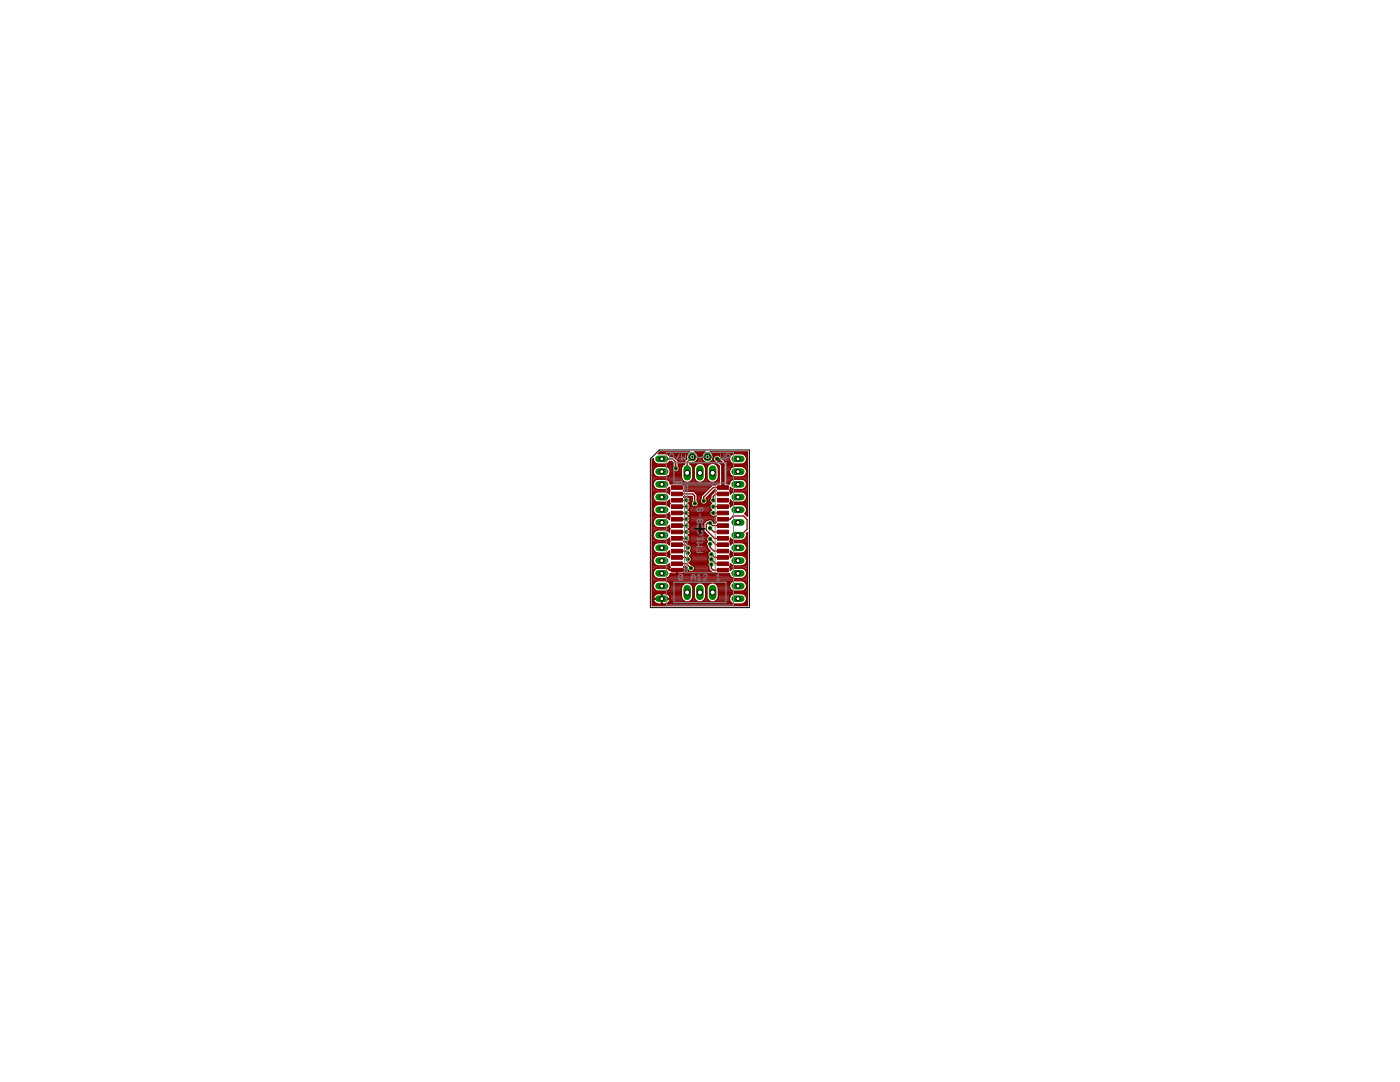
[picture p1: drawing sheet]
<svg xmlns="http://www.w3.org/2000/svg" width="279mm" height="216mm" viewBox="0 0 279 216" stroke-linecap="round" stroke-linejoin="round" font-family="sans-serif">
<g fill="#800000" stroke="#800000" stroke-width=".2">
<path d="M134 98.2h2.2v.7h-2.2z"/>
<path d="M134 112.1h2.2v.8h-2.2z"/>
<path d="M134 96.9h2.2v.7h-2.2z"/>
<path d="M134 99.5h2.2v.7h-2.2z"/>
<path d="M134 100.7h2.2v.8h-2.2z"/>
<path d="M134 113.4h2.2v.7h-2.2z"/>
<path d="M134 110.9h2.2v.7h-2.2z"/>
<path d="M134 109.6h2.2v.7h-2.2z"/>
<path d="M134 103.3h2.2v.7h-2.2z"/>
<path d="M134 107.1h2.2v.7h-2.2z"/>
<path d="M134 102h2.2v.7h-2.2z"/>
<path d="M134 104.5h2.2v.7h-2.2z"/>
<path d="M134 108.3h2.2v.8h-2.2z"/>
<path d="M134 105.8h2.2v.7h-2.2z"/>
<path d="M143.2 113.4h2.2v.7h-2.2z"/>
<path d="M143.2 112.1h2.2v.8h-2.2z"/>
<path d="M143.2 110.9h2.2v.7h-2.2z"/>
<path d="M143.2 109.6h2.2v.7h-2.2z"/>
<path d="M143.2 108.3h2.2v.8h-2.2z"/>
<path d="M143.2 107.1h2.2v.7h-2.2z"/>
<path d="M143.2 105.8h2.2v.7h-2.2z"/>
<path d="M143.2 104.5h2.2v.7h-2.2z"/>
<path d="M143.2 103.3h2.2v.7h-2.2z"/>
<path d="M143.2 102h2.2v.7h-2.2z"/>
<path d="M143.2 100.7h2.2v.8h-2.2z"/>
<path d="M143.2 99.5h2.2v.7h-2.2z"/>
<path d="M143.2 98.2h2.2v.7h-2.2z"/>
<path d="M143.2 96.9h2.2v.7h-2.2z"/>
</g>
<g fill="none" stroke="#800000" stroke-width=".25">
<path d="M130.2 92h.3M130.2 96.2h.3M130.2 97.8h3.4M130.2 98h3.4M130.2 95.1h5.8M130.2 99.8h.4M130.2 99.6h.3M130.2 99.4h.2M130.2 99.1h.2M130.2 98.9h.2M130.2 98.7h.3M130.2 98.5h.5"/>
<path d="M130.2 98.2h.8M130.2 97.6h.7M130.2 97.3h.5M130.2 97.1h.3M130.2 96.9h.2M130.2 96.7h.2M130.2 96.5h.2M130.2 96h.4M130.2 95.8h.6M130.2 95.6h5.9M130.2 95.4h5.8M130.2 94.9h.5"/>
<path d="M130.2 94.7h.3M130.2 94.5h.2M130.2 94.2h.2M130.2 94h.2M130.2 93.8h.2M130.2 93.6h.3M130.2 93.4h.5M130.2 93.1h.8M130.2 92.9h4.2M130.2 92.7h4.2M130.2 92.5h.7M130.2 92.2h.4"/>
<path d="M130.2 91.8h.2M130.3 91.6h.1M130.4 91.8v-.3l-.2 .2v29.2h19v-14.7l-.3 .3a1.01 1.01 0 0 1-.8 1.3h-1.7l-.6-.4v.5l-.2 .2 .2 .1v.5l.2-.3M130.4 96.4a1.04 1.04 0 0 0 .8 1.3h1.7l.7-.5v.6M130.4 91.8l.4 .7 .4 .1h1.7l.4-.1 .3-.4h.4l.4 .3-.2 1.2M130.4 96.4l.1-.3 .7-.5h1.7l.7 .5 .2 .3M130.5 94.7a1.07 1.07 0 0 1 .7-1.6h1.7a1.06 1.06 0 0 1 .7 1.6M130.5 94.7l.7 .4M131.4 90.5h5.9M131.7 90.3h5.8M132.1 91.6h2.1l.7 .6v1.3M133.1 93.1h1.1"/>
<path d="M133.2 98.2h.4M133.2 97.6h.4M133.3 92.5h1.1M133.3 90.7l-.4-.2h-1.5l.3-.3h5.9a1.09 1.09 0 0 0-.5 1.4l-.5 .4v.6l-.4 .4-.2 .4M133.3 90.7l.3 .4h.8l1 .9v1l.2 .6M133.3 90.7h3.8M133.3 95.8h2.9M133.4 94.9h2.6M133.5 93.4h.7M133.5 98.5h.1M133.5 97.3h.1M133.5 92.2h.7"/>
<path d="M133.5 90.9h3.5M133.6 96h2.8M133.6 98v.6l-.7-.5h-1.7a1.06 1.06 0 0 0-.8 1.1 1.06 1.06 0 0 0 .8 1M133.6 97.8l.1 .1-.1 .1M133.6 99.8v.5l.1 .2M133.6 99.8l-.7 .4M133.6 99.8h.1M133.6 94.7l-.7 .4M133.6 94.7h2.4M133.6 93.6h.6M133.7 96.2h3.2M133.7 94.5h2.3"/>
<path d="M133.7 93.8h.5M133.8 96.4v.2l2.5-.1 .3 .3v1M133.8 96.5h9.7M133.8 94.2h2.2M133.8 94h.6M134.2 93.6a.72 .72 0 0 0 .7 .6 .72 .72 0 0 0 .7-.6M134.5 91.1h2.5M134.7 91.4h2.3M135 91.6h2.1M135.1 99.8h1.9M135.1 98.6h3.2l.3 .3v1.5M135.2 91.8h1.6"/>
<path d="M135.3 94h.7M135.4 92h1.2M135.4 92.9h.8M135.4 92.7h1M135.4 92.5h1.2M135.4 92.2h1.2M135.5 93.8h.5M135.5 93.1h.6M135.6 93.6h.4M135.6 93.4h.4M136 93.4v2M136 95.4l.2 .4"/>
<path d="M136.2 95.8a1.17 1.17 0 0 0 1.9 0M136.5 96.7h6.4M136.5 99.1h.3M136.6 97.8h4.5M136.6 97.8l-.2 .1 .1 .1h4.4M136.6 97.6h4.7M136.6 97.3h4.9M136.6 97.1h5.2M136.6 96.9h5.4M137.2 99.1h.9M137.4 96.2h4.5M137.6 99.4h.5"/>
<path d="M137.6 92.5h1.8M137.7 99.6h.4M137.7 99.8h.4M137.9 96h1.1M137.9 92.7h1.1M138.1 92.9h.6M138.1 95.8h.6M138.2 91.2l-1.1 1v2.2M138.2 93.1h.4M138.2 95.6h.4M138.3 95.4l-.2 .4M138.3 93.4v2"/>
<path d="M138.3 95.1h.2M138.3 95.4h.2M138.3 94.9h.2M138.3 94.7h.2M138.3 94.5h.2M138.3 94.2h.2M138.3 94h.2M138.3 93.8h.2M138.3 93.6h.2M138.3 93.4h.2M138.5 98l.6 .7v1.2a.72 .72 0 0 1 .1 1 .72 .72 0 0 1-1 .1 .72 .72 0 0 1-.1-1l-.1-.9h-1.4l-.2 .1 .1 .1a.72 .72 0 0 1 1 0 .72 .72 0 0 1 .1 .9M138.5 93.4v2"/>
<path d="M138.5 93.4a1.17 1.17 0 0 1 1.2-1 1.17 1.17 0 0 1 1.1 1M138.5 95.4l.2 .4 .7 .5M138.6 92.2h2.2M138.7 98.2h2M138.8 90.3h1.7M138.9 98.5h1.5M138.9 92h1.5M139 90.5h1.3M139.1 98.7h1.1M139.1 99.8h.6M139.1 99.6h.7M139.1 99.4h.8"/>
<path d="M139.1 99.1h.8M139.1 98.9h.9M139.1 91.8h1.1M139.2 90.7h1M139.2 91.6h.9M139.3 90.9h.8M139.3 91.4h.8M139.3 91.1h.8M139.9 92.5h2.1M140.2 98.7h.1M140.4 92.7h1.1M140.4 96h1.1"/>
<path d="M140.6 95.8h.7M140.6 92.9h.7M140.7 95.6h.5M140.7 93.1h.5M140.8 95.1h.3M140.8 93.4v2M140.8 95.4l-.1 .4-.8 .5M140.8 95.4h.3M140.8 94.9h.3M140.8 94.7h.3M140.8 94.5h.3M140.8 94.2h.3"/>
<path d="M140.8 94h.3M140.8 93.8h.3M140.8 93.6h.3M140.8 93.4h.3M141 99.4h.8M141.1 99.6h.6M141.1 93.4v2M141.1 93.4a1.17 1.17 0 0 1 1.1-1 1.17 1.17 0 0 1 1.2 1M141.1 95.4l.1 .4M141.1 99.8a.72 .72 0 0 1-.9 .8 .72 .72 0 0 1-.3-1.2v-.4l2.2-2.2h.7l.2-.3h.5v-3.5l-1-1-.2-1-.1-.4-.5-.4h7.5v12.8l-.6-.5a.98 .98 0 0 0 .2-1.4M141.1 99.8h.5M141.2 99.1h.6"/>
<path d="M141.4 98.9h.4M141.6 92.2h1.2M141.6 98.7h.4M141.8 97.1h.1M141.9 98.5h.3M141.9 90.3h7.3M142 92h.5M142.1 98.2h.3M142.1 90.5h7.1M142.2 91.8h.2M142.2 90.7h3.8M142.3 91.6h.1"/>
<path d="M142.3 98h.5l.1-.1-.3-.1-1.7 1.6 .2 .4M142.3 90.9h.4M142.3 91.4h.1M142.3 91.1h.2M142.5 92.5h.5M142.5 91.1a.73 .73 0 0 1 1.1-.2l1.4 1.7v3.9l.6 .1v-.2M142.5 91.1a1.28 1.28 0 0 1-.9 1.2 1.28 1.28 0 0 1-1.4-.5 1.15 1.15 0 0 1 .5-1.6h-2a1.14 1.14 0 0 1 .5 1.4 1.14 1.14 0 0 1-1.4 .7l-.2 .3 .5 .4 .2 .4M142.5 96.2h1M142.6 98l-.8 .8v.5a.69 .69 0 0 0-.1 .9M142.9 92.7h.3M142.9 96h.6M143.1 92.9h.3"/>
<path d="M143.2 95.8h.3M143.3 95.6h.2M143.3 93.1h.2M143.3 93.4h.2M143.4 95.4a1.18 1.18 0 0 1-1 .9 1.18 1.18 0 0 1-1.2-.5M143.4 95.1h.1M143.4 93.4v2M143.4 95.4h.1M143.4 94.9h.1M143.4 94.7h.1M143.4 94.5h.1M143.4 94.2h.1"/>
<path d="M143.4 94h.1M143.4 93.8h.1M143.4 93.6h.1M143.5 90.9h2.3M144 91.4h1.6M144.2 91.6h1.4M144.3 97.3h-2l-1.9 1.9v.7M144.3 98.6h-1.4l-.6 .5v.7M144.4 91.8h1.2M144.6 92h1.1M144.8 92.2h1M145 92.5h1.1"/>
<path d="M145 96.2h.7M145 95.1h4.2M145 96.5h.6M145 96h.8M145 95.8h1M145 95.6h4.2M145 95.4h4.2M145 94.9h1M145 94.7h.7M145 94.5h.6M145 94.2h.6M145 94h.6"/>
<path d="M145 93.8h.6M145 93.6h.7M145 93.4h.9M145 93.1h1.3M145 92.9h4.2M145 92.7h4.2M145.6 91.4v.4M145.6 91.8l.4 .7 .4 .1h1.7l.4-.1 .5-.7M145.6 96.4l.4-.6 .4-.2h1.7l.4 .2 .5 .6M145.7 91.1l-1.9 .1M145.7 97.8h3.5M145.7 98h3.5"/>
<path d="M145.8 94.7a1.05 1.05 0 0 1 .6-1.6h1.7a1.06 1.06 0 0 1 .7 1.6M145.8 98v.6l.6-.5h1.7a1.05 1.05 0 0 1 .9 1.1 1.05 1.05 0 0 1-.9 1M145.8 99.8v.5l-.2 .2M145.8 97.8l-.2 .1 .2 .1M145.8 99.8l.6 .4M145.8 94.7l.6 .4M145.8 99.8h.1M145.8 98.5h.1M145.8 98.2h.4M145.8 97.6h.4M145.8 97.3h.1M146 90.7l.4-.2h1.7l.4 .2"/>
<path d="M146 90.7l-.4 .7M148.3 93.1h.9M148.4 98.2h.8M148.4 97.6h.8M148.5 92.5h.7M148.5 90.7l.5 .7M148.5 90.7h.7M148.6 95.8h.6M148.6 94.9h.6M148.7 93.4h.5M148.7 98.5h.5M148.7 97.3h.5"/>
<path d="M148.7 92.2h.5M148.8 90.9h.4M148.8 96h.4M148.8 99.8h.4M148.8 94.7l-.7 .4M148.8 94.7h.4M148.8 93.6h.4M148.9 98.7h.3M148.9 97.1h.3M148.9 92h.3M148.9 91.1h.3M148.9 96.2h.3"/>
<path d="M148.9 99.6h.3M148.9 94.5h.3M148.9 98.9h.3M148.9 96.9h.3M148.9 93.8h.3M149 91.8h.2M149 91.4h.2M149 91.4v.4M149 96.4a1.07 1.07 0 0 1-.9 1.3h-1.7l-.6-.5v.6M149 99.4h.2M149 99.1h.2M149 96.7h.2"/>
<path d="M149 96.5h.2M149 94.2h.2M149 94h.2M149 91.6h.2M130.2 100.7h3.4M130.2 100.2h3.4M130.2 119.5h5.9M130.2 118.4h5.8M130.2 118h5.8M130.2 112.7h.5M130.2 101.1h.3M130.2 105.3h3.4"/>
<path d="M130.2 105.8h.9M130.2 120h.3M130.2 119.8h.2M130.2 119.3h.2M130.2 119.1h.3M130.2 118.9h.4M130.2 118.7h.6M130.2 118.2h5.8M130.2 117.8h.6M130.2 117.5h.4M130.2 117.3h.3M130.2 117.1h.2"/>
<path d="M130.2 116.9h.2M130.2 116.6h.2M130.2 116.4h.3M130.2 116.2h.5M130.2 116h.8M130.2 115.8h19M130.2 115.5h19M130.2 115.3h.7M130.2 115.1h.4M130.2 114.9h.3M130.2 114.7h.2M130.2 114.4h.2"/>
<path d="M130.2 114.2h.2M130.2 114h.3M130.2 113.8h.4M130.2 113.6h.6M130.2 113.3h3.4M130.2 113.1h3.5M130.2 112.9h.9M130.2 112.4h.3M130.2 112.2h.2M130.2 112h.2M130.2 111.8h.2M130.2 111.5h.2"/>
<path d="M130.2 111.3h.3M130.2 111.1h.5M130.2 110.9h.9M130.2 110.7h3.5M130.2 110.4h3.4M130.2 110.2h.7M130.2 110h.4M130.2 109.8h.3M130.2 109.6h.2M130.2 109.3h.2M130.2 109.1h.2M130.2 108.9h.3"/>
<path d="M130.2 108.7h.4M130.2 108.4h.6M130.2 108.2h3.4M130.2 108h3.5M130.2 107.8h.9M130.2 107.5h.5M130.2 107.3h.3M130.2 107.1h.2M130.2 106.9h.2M130.2 106.7h.2M130.2 106.4h.2M130.2 106.2h.3"/>
<path d="M130.2 106h.5M130.2 105.6h3.5M130.2 105.1h.6M130.2 104.9h.4M130.2 104.7h.3M130.2 104.5h.2M130.2 104.2h.2M130.2 104h.2M130.2 103.8h.3M130.2 103.6h.4M130.2 103.3h.7M130.2 103.1h3.4"/>
<path d="M130.2 102.9h3.4M130.2 102.7h.8M130.2 102.4h.5M130.2 102.2h.3M130.2 102h.2M130.2 101.8h.2M130.2 101.6h.2M130.2 101.3h.3M130.2 100.9h.6M130.2 100.5h3.5M130.2 100h.6M130.4 114.2a1.04 1.04 0 0 0 .8 1.2h1.7a.97 .97 0 0 0 .9-1"/>
<path d="M130.4 109.1a1.04 1.04 0 0 0 .8 1.3h1.7l.7-.5v.6M130.4 119.4h3.4M130.4 119.4h.1M130.4 104.5l.4 .6M130.4 119.6v.1M130.4 119.7l.1 .3M130.5 119.1l-.1 .3M130.5 101.1a1.08 1.08 0 0 0 .7 1.7h1.7l.7-.5v.5l.1 .2-.1 .1v.6l-.7-.5h-1.7a1.06 1.06 0 0 0-.8 1.3M130.5 112.5l.7 .4h1.7l.7-.4v.5l.1 .1M130.8 108.4l.4-.1h1.7l.4 .1M130.8 105.1l.4 .2M130.8 108.4l-.4 .7"/>
<path d="M131.2 118a1.07 1.07 0 0 1-.8-1.1 1.07 1.07 0 0 1 .8-1h1.7a1.07 1.07 0 0 1 .9 1 1.07 1.07 0 0 1-.9 1.1M131.2 100.7l-.7 .4M131.3 118.4l-.4 .2-.4 .5M132 118.4v2.1l-1-.1M132 120h.1M132 119.8h.1M132 119.3h.1M132 119.1h.1M132 118.9h.1M132 118.7h.1M132.1 118.4v2.1l1.2-.1 .3-.4 .2-.4M132.8 118.4a1.05 1.05 0 0 1 1 1"/>
<path d="M132.9 105.3l.7-.5v.6l.1 .1-.1 .1v.6l-.7-.5h-1.7a1.06 1.06 0 0 0-.8 1.1 1.06 1.06 0 0 0 .8 1h1.7l.7-.4v.5l.1 .2-.1 .1v.5l-.3-.3M132.9 100.7l.7 .4M133 112.9h.6M133 105.8h.6M133.1 107.8h.5M133.1 110.9h.5M133.1 102.7h.5M133.2 116h13M133.2 115.3h12.9M133.2 103.3h.4M133.3 110.2h.3M133.3 108.4h.3"/>
<path d="M133.3 113.6h.3M133.3 105.1h.3M133.4 118.7h2.6M133.4 117.8h2.6M133.4 100h.2M133.4 100.9h.2M133.4 112.7h.2M133.4 106h.2M133.4 107.5h.2M133.5 111.1h.1M133.5 116.2h12.4M133.5 102.4h.1"/>
<path d="M133.5 115.1h12.4M133.5 103.6h.1M133.5 110h.1M133.5 108.7h.1M133.6 104.9h.1M133.6 118.9h2.4M133.6 113.8h1.4M133.6 110.5l.1 .1-.1 .1v.6l-.7-.5h-1.7a1.06 1.06 0 0 0-.7 1.7M133.6 117.5h2.4M133.6 101.1h.1M133.6 113.8h3l-.2 .6M133.6 113.8l-.7-.4h-1.7l-.7 .4-.1 .4"/>
<path d="M133.6 120h3M133.6 116.4h3M133.7 114.9h12M133.7 113.2l-.1 .5h1.4v.8l-1.2-.1M133.7 119.1h2.3M133.7 117.3h2.3M133.7 113.1v.1M133.7 100.5l-.1 .1v.5M133.7 119.8h2.6M133.8 119.3h2.3M133.8 116.6h2.5M133.8 114.7h11.8"/>
<path d="M133.8 119.4h.1M133.8 117.1h2.3M133.8 116.9h2.3M133.8 114.4h.1M135 114.4h.1M135 114.2h.1M135 114h.1M135.1 108.7h1.5l.7 .6M135.1 111.2h1.8l.4 .4M135.1 107.4h1.9M135.1 106.2h1.9M135.1 104.9h1.9"/>
<path d="M135.1 103.6h1.9M135.1 102.4h1.9M135.1 101.1h1.9M135.1 110h1.8l.4 .3M135.1 112.5h1.9l.9 .9M135.1 113.8h2.2M136.2 116.8a1.16 1.16 0 0 1 1.2-.5 1.16 1.16 0 0 1 .9 .9v2a1.17 1.17 0 0 1-1.2 .9 1.17 1.17 0 0 1-1.1-.9v-2zM136.4 114.4h6.6M136.5 113.1h.4M136.5 108h.1M136.5 114.2h5.6M136.5 113.3h.6"/>
<path d="M136.6 114h.9M136.6 113.6h.6M136.9 108.2h4.2M137.1 108.4h3.9M137.2 113.5l-.4-.5h-.2l-.2 .1 .2 .6h-1.5v.8l1.3-.1M137.2 113.5l.3 .5M137.4 100.5l.2 .2M137.4 100.5h.6M137.4 104.2h3.2M137.4 104.2l.2 .3M137.4 108h3.8M137.4 105.6h3"/>
<path d="M137.5 101.8h4.4M137.5 102.9h4.4M137.5 114l.3 .1 .5-.1M137.5 106.9h3.9M137.5 106.7h3.6M137.5 112.3l.4 .4h3.3M137.5 112.3h.1M137.5 103.1h5.3M137.5 108.7h3.5M137.5 101.6h4.3M137.6 105.3h2.8M137.6 104.5h2.8"/>
<path d="M137.6 100.2h.4M137.6 100.7a.72 .72 0 0 1-.2 1l.3 .5M137.6 100.7h.4M137.6 104.5a.71 .71 0 0 1-.2 1l.2 .2M137.6 105.7l.1 .3M137.6 104l-.2 .2M137.6 100.2l-.2 .3M137.6 105.8h2.8M137.6 104h3.3M137.6 107.8h3.4M137.6 107.1h3.5M137.6 102.7h4.1"/>
<path d="M137.6 102h4.1M137.7 112.2l-.2 .1M137.7 120h1.4M137.7 112.4h3.6M137.7 112.2h3.7M137.7 106.4h3.2M137.7 103.3h5.1M137.7 101.3h4M137.7 116.4h1.4M137.7 105.1h2.7M137.7 104.7h2.7M137.7 103.8h3.6"/>
<path d="M137.7 100.9h.4M137.7 100h.4M137.7 107.6a.7 .7 0 0 1-1.2 .3l-.1 .2 .2 .1h.2l.5 .4a.69 .69 0 0 1 .7 .5 .69 .69 0 0 1-.2 .7l.2 .4M137.7 102.2a.64 .64 0 0 1-.3 .8 .7 .7 0 0 1 .2 1M137.7 106l-.1 .6-.2 .2a.69 .69 0 0 1 .3 .8M137.7 101.1h.7M137.7 110.9h3.6M137.7 107.5h3.3M137.7 107.3h3.3M137.7 106.2h3M137.7 106h2.8M137.7 104.9h2.7"/>
<path d="M137.7 103.6h5.1M137.7 102.4h3.9M137.7 102.2h3.9M137.8 111.1h3.7M137.8 109.8h3.8M137.8 108.9h3.3M137.9 112l-.2 .2M137.9 112h3.5M137.9 110.7h3.3M137.9 110h3.7M137.9 111.3h3.4M137.9 109.6h3.5"/>
<path d="M137.9 109.1h3.3M138 119.8h.9M138 116.6h.9M138 111.8h3.3M138 110.2a.69 .69 0 0 1-.4 .8 .7 .7 0 0 1 .3 1M138 111.5h3.2M138 110.4h3.3M138 110.2h3.4M138 109.3h3.2M138 112.7a.74 .74 0 0 1 .6 .8M138.1 119.5h.6M138.1 116.9h.6"/>
<path d="M138.2 119.3h.4M138.2 117.1h.4M138.3 118.4h.2M138.3 118h.2M138.3 119.1h.2M138.3 118.9h.2M138.3 118.7h.2M138.3 118.2h.2M138.3 117.8h.2M138.3 117.5h.2M138.3 117.3h.2M138.3 114h3.6"/>
<path d="M138.4 112.9h2.9M138.5 113.8h3.1M138.6 113.1h2.8M138.6 113.6h2.9M138.6 113.5l-.3 .5M138.6 113.3h2.9M138.6 100.4l.1 .1M138.7 116.8a1.17 1.17 0 0 1 1.2-.5 1.17 1.17 0 0 1 .9 .9v2a1.17 1.17 0 0 1-1.1 .9 1.17 1.17 0 0 1-1.2-.9v-2zM138.9 101.1h2.7M139.2 100.9h2.4M139.2 100h.5M139.3 100.7h2.4"/>
<path d="M139.3 100.2h.5M139.4 100.5h.6M140.2 120h1.5M140.2 116.4h1.5M140.5 119.8h.9M140.5 116.6h.9M140.7 119.5h.5M140.7 116.9h.5M140.8 119.3h.3M140.8 117.1h.3M140.8 118.4h.3M140.8 118h.3"/>
<path d="M140.8 119.1h.3M140.8 118.9h.3M140.8 118.7h.3M140.8 118.2h.3M140.8 117.8h.3M140.8 117.5h.3M140.8 117.3h.3M140.9 100.5h1.1M141 108.4l.2 1 .5 .5-.1 .1M141.1 100.2h.7M141.1 100h.5M141.2 110.4l.3 .7"/>
<path d="M141.2 112.5l.3 .6M141.2 111.8l.2 .2M141.2 116.8a1.18 1.18 0 0 1 1.2-.5 1.18 1.18 0 0 1 1 .9v2a1.17 1.17 0 0 1-1.2 .9 1.17 1.17 0 0 1-1.1-.9v-2zM141.3 103.8l.3-.1 .5 .1M141.3 103.8l-.3 .1-.6 .5v1.6l1 .9a.7 .7 0 0 0-.2 1.2l-.2 .3M141.4 110.2l-.2 .2M141.4 112l.1 .1-.3 .4M141.5 111.1l-.3 .7M141.5 113.1v.5l.6 .7h.7l.2 .2 2.6-.1a1.03 1.03 0 0 0 .8 1h1.7a1.07 1.07 0 0 0 .9-1.2M141.6 110l-.2 .2M141.6 102.2a.72 .72 0 0 0 .4 .8 .72 .72 0 0 0 .8-.1M141.7 107.5l1.2 1.2h1.4"/>
<path d="M141.7 108.6v.6l.8 .8h1.8M141.7 105.4l.8 .8h1.8M141.7 100.7a.72 .72 0 0 0 .3 1l-.4 .5M141.7 100.2l.3 .3M142 111.6l.9 .9h1.4M142 112.6v.8l.3 .4h2M142 110.6l.6 .6h1.7M142 100.5l-.3 .2M142.1 103.8l.3 .4M142.1 103.8h.7M142.3 104h.5M142.3 102.4h2"/>
<path d="M142.3 101.1h2M142.4 104.2v.2l.5-.2M142.4 104.2h.5M142.7 120h3M142.7 116.4h3M142.8 102.9h.1M142.8 102.9l.1 .1-.1 .1v1l.1 .1M143 119.8h2.6M143 116.6h2.6M143.2 119.5h2.4M143.2 116.9h2.4M143.3 119.3h2.3"/>
<path d="M143.3 117.1h2.3M143.4 118.4h5.8M143.4 118h5.8M143.4 119.1h2.2M143.4 118.9h2.4M143.4 118.7h2.6M143.4 118.2h5.8M143.4 117.8h2.6M143.4 117.5h2.4M143.4 117.3h2.2M144.3 103.6h1.3l.7-.6h2.1l.7 .7v1.9l-1.2 1.2h-.6M144.3 104.9h-2.1l-.5-.5h-.5l-.3 .2v1.2l1.7 1.6h1.7"/>
<path d="M144.3 103.6h.1M145.6 119.3a1.11 1.11 0 0 0 .8 1.2h1.7a1.1 1.1 0 0 0 .9-1.2M145.6 100.5l.2 .1v.5M145.6 100.5h3.6M145.6 113.1h3.6M145.7 108h3.5M145.7 110.7h3.5M145.8 110.5l-.2 .1 .2 .1v.6l.6-.5h1.7a1.06 1.06 0 0 1 .7 1.7M145.8 100.7h3.4M145.8 100.2h3.4M145.8 118.9l-.2 .4M145.8 112.7h.1"/>
<path d="M145.8 113.8h.1M145.8 113.6h.2M145.8 113.3h3.4M145.8 112.9h.6M145.8 111.1h.1M145.8 110.9h.5M145.8 110.4h3.4M145.8 110.2h.3M145.8 110h.1M145.8 108.7h.1M145.8 108.4h.2M145.8 108.2h3.4"/>
<path d="M145.8 107.8h.5M145.8 107.5h.1M145.8 101.1h.1M145.8 100.9h.2M145.8 100h.2M146 108.4l.4-.1h1.7l.4 .1M146.4 118a1.07 1.07 0 0 1-.8-1.1 1.07 1.07 0 0 1 .8-1h1.7a1.07 1.07 0 0 1 .9 1 1.07 1.07 0 0 1-.9 1.1M146.4 100.7l-.6 .4M146.4 118.4l-.6 .5M148.1 100.7l.7 .4M148.1 118.4l.7 .5M148.2 112.9h1"/>
<path d="M148.3 107.8h.9M148.3 110.9h.9M148.4 116h.8M148.4 115.3h.8M148.5 110.2h.7M148.5 108.4l.5 .7M148.5 108.4h.7M148.6 113.6h.6M148.6 118.7h.6M148.6 117.8h.6M148.6 100.9h.6M148.6 100h.6"/>
<path d="M148.6 112.7h.6M148.7 111.1h.5M148.7 107.5h.5M148.7 102.4h.5M148.7 116.2h.5M148.7 115.1h.5M148.7 110h.5M148.8 108.7h.4M148.8 113.8h.4M148.8 117.5h.4M148.8 112.5l-.7 .4h-1.7l-.6-.4v.5l-.2 .1 .2 .2v.5l.6-.4h1.7l.4 .1 .5 .7M148.8 118.9l.2 .4"/>
<path d="M148.8 101.1h.4M148.8 118.9h.4M148.8 112.4h.4M148.8 102.7h.4M148.8 111.3h.4M148.8 107.3h.4M148.8 102.2h.4M148.9 120h.3M148.9 116.4h.3M148.9 114.9h.3M148.9 109.8h.3M148.9 108.9h.3"/>
<path d="M148.9 119.1h.3M148.9 117.3h.3M148.9 114h.3M148.9 101.3h.3M148.9 112.2h.3M148.9 111.5h.3M148.9 107.1h.3M148.9 119.8h.3M148.9 116.6h.3M148.9 102h.3M149 114.7h.2M149 109.6h.2"/>
<path d="M149 109.1h.2M149 106.4h.2M149 109.1a1.07 1.07 0 0 1-.9 1.3h-1.7l-.6-.5v.6M149 119.5h.2M149 119.3h.2M149 117.1h.2M149 116.9h.2M149 114.4h.2M149 114.2h.2M149 112h.2M149 111.8h.2M149 109.3h.2"/>
<path d="M149 106.9h.2M149 106.7h.2M149 101.8h.2M149 101.6h.2M149.1 102.9h.1M130.2 120.6h19M130.2 120.4h.8M130.2 120.2h.5M130.5 120l.5 .4M132 120.4h.1M132 120.2h.1M133.2 120.4h13"/>
<path d="M133.5 120.2h12.4M148.4 120.4h.8M148.7 120.2h.5"/>
</g>
<path d="M143.1 91.6l1.2 1.1v4.6" fill="none" stroke="#800000" stroke-width=".72"/>
<path d="M131.4 91.6h1.3" fill="none" stroke="#008000" stroke-width="1.3"/>
<circle cx="132.1" cy="91.6" r=".4" fill="#fff" stroke="#000" stroke-width=".2"/>
<path d="M131.4 94.1h1.3" fill="none" stroke="#008000" stroke-width="1.3"/>
<circle cx="132.1" cy="94.1" r=".4" fill="#fff" stroke="#000" stroke-width=".2"/>
<path d="M131.4 106.8h1.3" fill="none" stroke="#008000" stroke-width="1.3"/>
<circle cx="132.1" cy="106.8" r=".4" fill="#fff" stroke="#000" stroke-width=".2"/>
<path d="M131.4 109.3h1.3" fill="none" stroke="#008000" stroke-width="1.3"/>
<circle cx="132.1" cy="109.3" r=".4" fill="#fff" stroke="#000" stroke-width=".2"/>
<path d="M131.4 96.6h1.3" fill="none" stroke="#008000" stroke-width="1.3"/>
<circle cx="132.1" cy="96.6" r=".4" fill="#fff" stroke="#000" stroke-width=".2"/>
<path d="M131.4 99.2h1.3" fill="none" stroke="#008000" stroke-width="1.3"/>
<circle cx="132.1" cy="99.2" r=".4" fill="#fff" stroke="#000" stroke-width=".2"/>
<path d="M131.4 104.2h1.3" fill="none" stroke="#008000" stroke-width="1.3"/>
<circle cx="132.1" cy="104.2" r=".4" fill="#fff" stroke="#000" stroke-width=".2"/>
<path d="M131.4 101.7h1.3" fill="none" stroke="#008000" stroke-width="1.3"/>
<circle cx="132.1" cy="101.7" r=".4" fill="#fff" stroke="#000" stroke-width=".2"/>
<path d="M131.4 111.9h1.3" fill="none" stroke="#008000" stroke-width="1.3"/>
<circle cx="132.1" cy="111.9" r=".4" fill="#fff" stroke="#000" stroke-width=".2"/>
<path d="M131.4 114.4h1.3" fill="none" stroke="#008000" stroke-width="1.3"/>
<circle cx="132.1" cy="114.4" r=".4" fill="#fff" stroke="#000" stroke-width=".2"/>
<path d="M131.4 116.9h1.3" fill="none" stroke="#008000" stroke-width="1.3"/>
<circle cx="132.1" cy="116.9" r=".4" fill="#fff" stroke="#000" stroke-width=".2"/>
<path d="M131.4 119.5h1.3" fill="none" stroke="#008000" stroke-width="1.3"/>
<circle cx="132.1" cy="119.5" r=".4" fill="#fff" stroke="#000" stroke-width=".2"/>
<path d="M146.6 119.5h1.3" fill="none" stroke="#008000" stroke-width="1.3"/>
<circle cx="147.3" cy="119.5" r=".4" fill="#fff" stroke="#000" stroke-width=".2"/>
<path d="M146.6 116.9h1.3" fill="none" stroke="#008000" stroke-width="1.3"/>
<circle cx="147.3" cy="116.9" r=".4" fill="#fff" stroke="#000" stroke-width=".2"/>
<path d="M146.6 114.4h1.3" fill="none" stroke="#008000" stroke-width="1.3"/>
<circle cx="147.3" cy="114.4" r=".4" fill="#fff" stroke="#000" stroke-width=".2"/>
<path d="M146.6 111.9h1.3" fill="none" stroke="#008000" stroke-width="1.3"/>
<circle cx="147.3" cy="111.9" r=".4" fill="#fff" stroke="#000" stroke-width=".2"/>
<path d="M146.6 109.3h1.3" fill="none" stroke="#008000" stroke-width="1.3"/>
<circle cx="147.3" cy="109.3" r=".4" fill="#fff" stroke="#000" stroke-width=".2"/>
<path d="M146.6 106.8h1.3" fill="none" stroke="#008000" stroke-width="1.3"/>
<circle cx="147.3" cy="106.8" r=".4" fill="#fff" stroke="#000" stroke-width=".2"/>
<path d="M146.6 104.2h1.3" fill="none" stroke="#008000" stroke-width="1.3"/>
<circle cx="147.3" cy="104.2" r=".4" fill="#fff" stroke="#000" stroke-width=".2"/>
<path d="M146.6 101.7h1.3" fill="none" stroke="#008000" stroke-width="1.3"/>
<circle cx="147.3" cy="101.7" r=".4" fill="#fff" stroke="#000" stroke-width=".2"/>
<path d="M146.6 99.2h1.3" fill="none" stroke="#008000" stroke-width="1.3"/>
<circle cx="147.3" cy="99.2" r=".4" fill="#fff" stroke="#000" stroke-width=".2"/>
<path d="M146.6 96.6h1.3" fill="none" stroke="#008000" stroke-width="1.3"/>
<circle cx="147.3" cy="96.6" r=".4" fill="#fff" stroke="#000" stroke-width=".2"/>
<path d="M146.6 94.1h1.3" fill="none" stroke="#008000" stroke-width="1.3"/>
<circle cx="147.3" cy="94.1" r=".4" fill="#fff" stroke="#000" stroke-width=".2"/>
<path d="M146.6 91.6h1.3" fill="none" stroke="#008000" stroke-width="1.3"/>
<circle cx="147.3" cy="91.6" r=".4" fill="#fff" stroke="#000" stroke-width=".2"/>
<path d="M137.1 117.5v1.5" fill="none" stroke="#008000" stroke-width="1.5"/>
<circle cx="137.1" cy="118.2" r=".51" fill="#fff" stroke="#000" stroke-width=".2"/>
<path d="M139.7 117.5v1.5" fill="none" stroke="#008000" stroke-width="1.5"/>
<circle cx="139.7" cy="118.2" r=".51" fill="#fff" stroke="#000" stroke-width=".2"/>
<path d="M142.2 117.5v1.5" fill="none" stroke="#008000" stroke-width="1.5"/>
<circle cx="142.2" cy="118.2" r=".51" fill="#fff" stroke="#000" stroke-width=".2"/>
<path d="M137.1 93.6v1.5" fill="none" stroke="#008000" stroke-width="1.5"/>
<circle cx="137.1" cy="94.4" r=".51" fill="#fff" stroke="#000" stroke-width=".2"/>
<path d="M139.7 93.6v1.5" fill="none" stroke="#008000" stroke-width="1.5"/>
<circle cx="139.7" cy="94.4" r=".51" fill="#fff" stroke="#000" stroke-width=".2"/>
<path d="M142.2 93.6v1.5" fill="none" stroke="#008000" stroke-width="1.5"/>
<circle cx="142.2" cy="94.4" r=".51" fill="#fff" stroke="#000" stroke-width=".2"/>
<circle cx="138.2" cy="91.2" r=".76" fill="#008000" stroke="#008000" stroke-width=".2"/>
<circle cx="138.2" cy="91.2" r=".51" fill="#fff" stroke="#000" stroke-width=".2"/>
<circle cx="141.2" cy="91.2" r=".76" fill="#008000" stroke="#008000" stroke-width=".2"/>
<circle cx="141.2" cy="91.2" r=".51" fill="#fff" stroke="#000" stroke-width=".2"/>
<circle cx="137.3" cy="109.3" r=".34" fill="#008000" stroke="#008000" stroke-width=".2"/>
<circle cx="137.3" cy="109.3" r=".13" fill="#fff" stroke="#000" stroke-width=".2"/>
<circle cx="137" cy="107.4" r=".34" fill="#008000" stroke="#008000" stroke-width=".2"/>
<circle cx="137" cy="107.4" r=".13" fill="#fff" stroke="#000" stroke-width=".2"/>
<circle cx="137" cy="106.2" r=".34" fill="#008000" stroke="#008000" stroke-width=".2"/>
<circle cx="137" cy="106.2" r=".13" fill="#fff" stroke="#000" stroke-width=".2"/>
<circle cx="137" cy="104.9" r=".34" fill="#008000" stroke="#008000" stroke-width=".2"/>
<circle cx="137" cy="104.9" r=".13" fill="#fff" stroke="#000" stroke-width=".2"/>
<circle cx="137" cy="103.6" r=".34" fill="#008000" stroke="#008000" stroke-width=".2"/>
<circle cx="137" cy="103.6" r=".13" fill="#fff" stroke="#000" stroke-width=".2"/>
<circle cx="137" cy="102.4" r=".34" fill="#008000" stroke="#008000" stroke-width=".2"/>
<circle cx="137" cy="102.4" r=".13" fill="#fff" stroke="#000" stroke-width=".2"/>
<circle cx="137" cy="101.1" r=".34" fill="#008000" stroke="#008000" stroke-width=".2"/>
<circle cx="137" cy="101.1" r=".13" fill="#fff" stroke="#000" stroke-width=".2"/>
<circle cx="137" cy="99.8" r=".34" fill="#008000" stroke="#008000" stroke-width=".2"/>
<circle cx="137" cy="99.8" r=".13" fill="#fff" stroke="#000" stroke-width=".2"/>
<circle cx="134.9" cy="93.5" r=".34" fill="#008000" stroke="#008000" stroke-width=".2"/>
<circle cx="134.9" cy="93.5" r=".13" fill="#fff" stroke="#000" stroke-width=".2"/>
<circle cx="142.3" cy="101.1" r=".34" fill="#008000" stroke="#008000" stroke-width=".2"/>
<circle cx="142.3" cy="101.1" r=".13" fill="#fff" stroke="#000" stroke-width=".2"/>
<circle cx="142.3" cy="102.4" r=".34" fill="#008000" stroke="#008000" stroke-width=".2"/>
<circle cx="142.3" cy="102.4" r=".13" fill="#fff" stroke="#000" stroke-width=".2"/>
<circle cx="141.7" cy="105.4" r=".34" fill="#008000" stroke="#008000" stroke-width=".2"/>
<circle cx="141.7" cy="105.4" r=".13" fill="#fff" stroke="#000" stroke-width=".2"/>
<circle cx="141.7" cy="104.4" r=".34" fill="#008000" stroke="#008000" stroke-width=".2"/>
<circle cx="141.7" cy="104.4" r=".13" fill="#fff" stroke="#000" stroke-width=".2"/>
<circle cx="141.7" cy="107.5" r=".34" fill="#008000" stroke="#008000" stroke-width=".2"/>
<circle cx="141.7" cy="107.5" r=".13" fill="#fff" stroke="#000" stroke-width=".2"/>
<circle cx="141.7" cy="108.6" r=".34" fill="#008000" stroke="#008000" stroke-width=".2"/>
<circle cx="141.7" cy="108.6" r=".13" fill="#fff" stroke="#000" stroke-width=".2"/>
<circle cx="142" cy="110.6" r=".34" fill="#008000" stroke="#008000" stroke-width=".2"/>
<circle cx="142" cy="110.6" r=".13" fill="#fff" stroke="#000" stroke-width=".2"/>
<circle cx="142" cy="111.6" r=".34" fill="#008000" stroke="#008000" stroke-width=".2"/>
<circle cx="142" cy="111.6" r=".13" fill="#fff" stroke="#000" stroke-width=".2"/>
<circle cx="142" cy="112.6" r=".34" fill="#008000" stroke="#008000" stroke-width=".2"/>
<circle cx="142" cy="112.6" r=".13" fill="#fff" stroke="#000" stroke-width=".2"/>
<circle cx="137.9" cy="113.4" r=".34" fill="#008000" stroke="#008000" stroke-width=".2"/>
<circle cx="137.9" cy="113.4" r=".13" fill="#fff" stroke="#000" stroke-width=".2"/>
<circle cx="137.3" cy="111.6" r=".34" fill="#008000" stroke="#008000" stroke-width=".2"/>
<circle cx="137.3" cy="111.6" r=".13" fill="#fff" stroke="#000" stroke-width=".2"/>
<circle cx="137.3" cy="110.3" r=".34" fill="#008000" stroke="#008000" stroke-width=".2"/>
<circle cx="137.3" cy="110.3" r=".13" fill="#fff" stroke="#000" stroke-width=".2"/>
<circle cx="140.4" cy="99.9" r=".34" fill="#008000" stroke="#008000" stroke-width=".2"/>
<circle cx="140.4" cy="99.9" r=".13" fill="#fff" stroke="#000" stroke-width=".2"/>
<circle cx="143.1" cy="91.6" r=".38" fill="#008000" stroke="#008000" stroke-width=".2"/>
<circle cx="143.1" cy="91.6" r=".17" fill="#fff" stroke="#000" stroke-width=".2"/>
<circle cx="138.7" cy="100.5" r=".34" fill="#008000" stroke="#008000" stroke-width=".2"/>
<circle cx="138.7" cy="100.5" r=".13" fill="#fff" stroke="#000" stroke-width=".2"/>
<circle cx="142.3" cy="99.8" r=".34" fill="#008000" stroke="#008000" stroke-width=".2"/>
<circle cx="142.3" cy="99.8" r=".13" fill="#fff" stroke="#000" stroke-width=".2"/>
<path d="M136.6 96.8h6.1v17.5h-6.1zM137.1 96.8v17.5" fill="none" stroke="#808080" stroke-width=".21"/>
<g fill="none" stroke="#808080" stroke-width=".2">
<path d="M133 90.3h5.7a1.02 1.02 0 0 0 1 1 1.02 1.02 0 0 0 1-1h5.7v30.4h-13.4zM133.7 91.4h.6l.2-.2v-.4l-.2-.2h-.6v1.2M134.1 91.4l.4 .4M135.6 90.6l-.7 1.2M136 90.6v1.2l.4-.4 .4 .4v-1.2M136.1 96.1h-1.2l.4 .4M136.1 95.7v.8M143.8 90.6v1.2l.3-.4 .4 .4v-1.2M144.9 91.4h.6l.2-.2v-.4l-.2-.2h-.6v1.2M136.2 114.8v.7l-.1 .2h-.4l-.2-.2M136.2 114.8l-.1-.2h-.4l-.2 .2v.7M136.2 114.8l-.7 .7"/>
<path d="M138 115.7v-.7l.4-.4 .3 .4v.7M138 115.2h.7M139.1 109.5v.7h1.2M139.1 106l.6 .7M139.1 115.7h.8M139.1 115l.4-.4v1.1M139.3 101.3l-.2 .2v.4l.2 .2 .4-.2v-.4l.2-.2 .4 .2v.4l-.2 .2M139.3 104.8l-.2 .2v.4l.2 .2h.8M139.3 104.8h.8l.2 .2v.4l-.2 .2M139.3 104.8l.8 .8M139.7 103.8l-.2-.2-.4 .2v.4l.2 .2 .4-.2M139.7 102.5v.7"/>
<path d="M139.7 103.8v.4M139.7 106.2l.2-.2 .4 .2v.3l-.2 .2h-.4zM139.7 109.9v.3M139.7 103.8l.2-.2 .4 .2v.4l-.2 .2-.4-.2M140.3 108.3h-1.2l.4 .4-.4 .4h1.2M140.3 107.5h-1.2l.4 .4M140.3 107.1v.8M140.3 114.8l.2-.2h.4l.2 .2v.2l-.8 .7h.8M143 115l.3-.4v1.1M143 115.7h.7"/>
</g>
<path d="M134.5 92.3h10.4v4.1h-10.4zM134.5 116.2h10.4v4h-10.4z" fill="none" stroke="#808080" stroke-width=".25"/>
<path d="M129.8 91.6l1.8-1.8h18v31.4h-19.8zM137.9 91.2h.5M138.2 90.9v.5M140.9 91.2h.6M141.2 90.9v.5M138.7 105.5h2M139.7 104.5v2" fill="none" stroke="#000" stroke-width=".2"/>
</svg>
